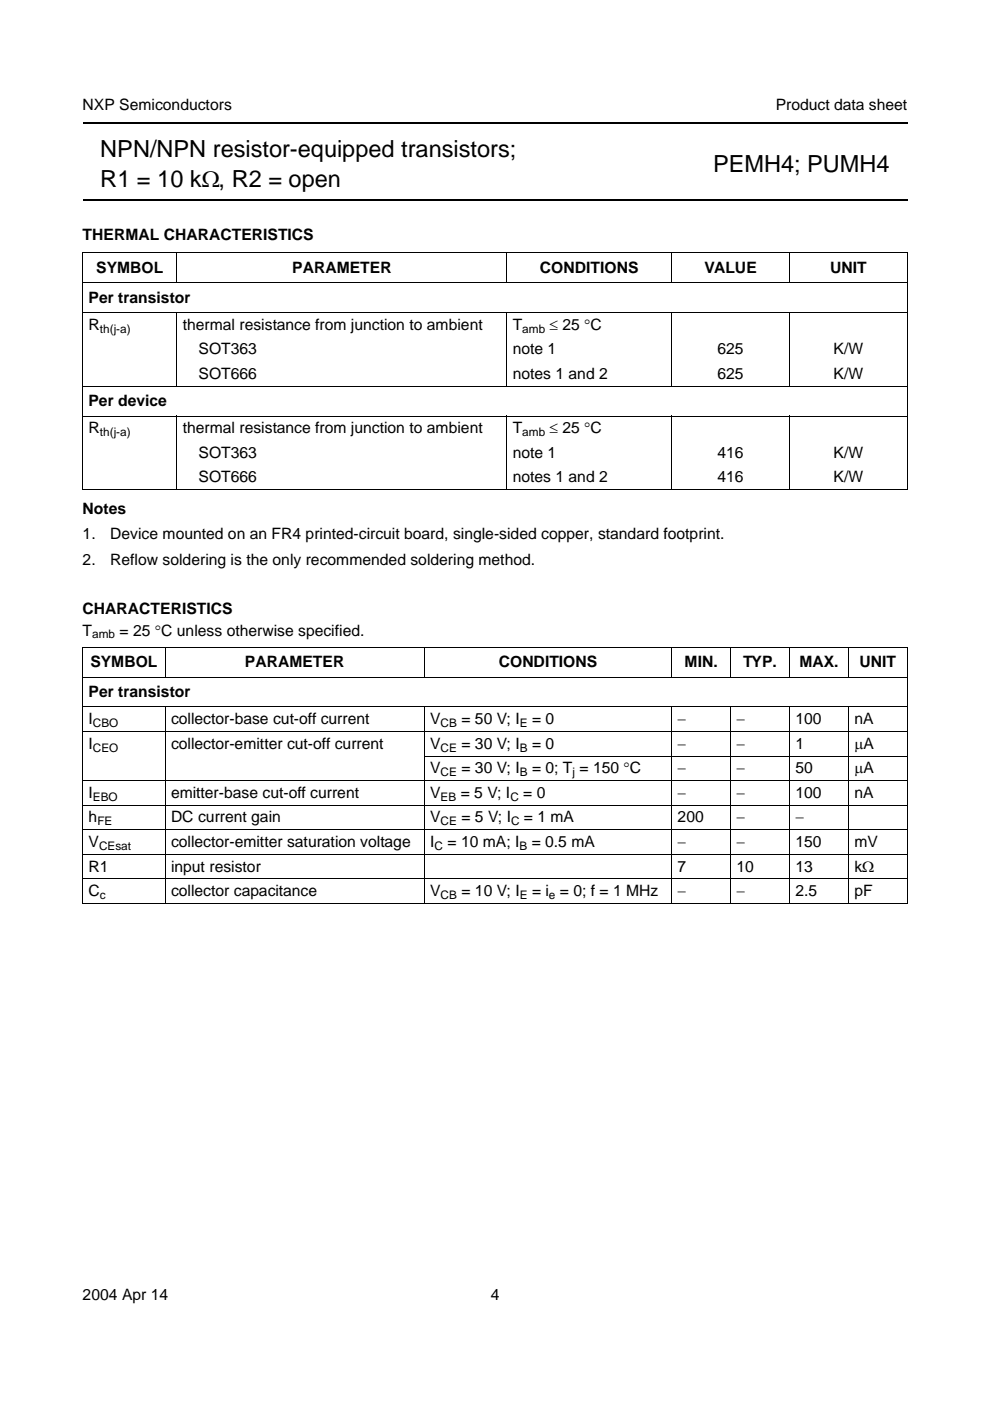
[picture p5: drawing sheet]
<svg xmlns="http://www.w3.org/2000/svg" width="210mm" height="297mm" viewBox="0 0 210 297" stroke-linecap="round" stroke-linejoin="round" font-family="sans-serif">
<defs><g id="words">
<g font-size="5">
<text x="21.3" y="33.3">NPN/NPN resistor-equipped transistors;</text>
<text x="21.3" y="39.6">R1 = 10 kΩ, R2 = open</text>
<text x="151.2" y="36.4">PEMH4; PUMH4</text>
</g>
<g font-size="3.3">
<text x="17.5" y="23.3">NXP Semiconductors</text>
<text x="164.5" y="23.3">Product data sheet</text>
<text x="17.5" y="50.8">THERMAL CHARACTERISTICS</text>
<text x="20.4" y="57.9">SYMBOL</text>
<text x="62" y="57.9">PARAMETER</text>
<text x="114.5" y="57.9">CONDITIONS</text>
<text x="149.4" y="57.9">VALUE</text>
<text x="176" y="57.9">UNIT</text>
<text x="18.8" y="64.2">Per transistor</text>
<text x="18.8" y="69.9">R</text>
<text x="38.8" y="69.9">thermal resistance from junction to ambient</text>
<text x="108.7" y="69.9">T</text>
<text x="116.5" y="69.9">≤ 25 °C</text>
<text x="42.1" y="75.1">SOT363</text>
<text x="108.7" y="75.1">note 1</text>
<text x="152.1" y="75.1">625</text>
<text x="176.7" y="75.1">K/W</text>
<text x="42.1" y="80.3">SOT666</text>
<text x="108.7" y="80.3">notes 1 and 2</text>
<text x="152.1" y="80.3">625</text>
<text x="176.7" y="80.3">K/W</text>
<text x="18.8" y="86.2">Per device</text>
<text x="18.8" y="91.9">R</text>
<text x="38.8" y="91.9">thermal resistance from junction to ambient</text>
<text x="108.7" y="91.9">T</text>
<text x="116.5" y="91.9">≤ 25 °C</text>
<text x="42.1" y="97.1">SOT363</text>
<text x="108.7" y="97.1">note 1</text>
<text x="152.1" y="97.1">416</text>
<text x="176.7" y="97.1">K/W</text>
<text x="42.1" y="102.3">SOT666</text>
<text x="108.7" y="102.3">notes 1 and 2</text>
<text x="152.1" y="102.3">416</text>
<text x="176.7" y="102.3">K/W</text>
<text x="17.5" y="108.9">Notes</text>
<text x="17.5" y="114.3">1.</text>
<text x="17.5" y="119.8">2.</text>
<text x="23.4" y="119.8">Reflow soldering is the only recommended soldering method.</text>
<text x="23.4" y="114.3">Device mounted on an FR4 printed-circuit board, single-sided copper, standard footprint.</text>
<text x="17.5" y="130.2">CHARACTERISTICS</text>
<text x="17.5" y="134.7">T</text>
<text x="25.4" y="134.7">= 25 °C unless otherwise specified.</text>
<text x="19.2" y="141.5">SYMBOL</text>
<text x="51.9" y="141.5">PARAMETER</text>
<text x="105.7" y="141.5">CONDITIONS</text>
<text x="145.2" y="141.5">MIN.</text>
<text x="157.6" y="141.5">TYP.</text>
<text x="169.5" y="141.5">MAX.</text>
<text x="182.2" y="141.5">UNIT</text>
<text x="18.8" y="147.8">Per transistor</text>
<text x="18.8" y="153.6">I</text>
<text x="36.3" y="153.6">collector-base cut-off current</text>
<text x="91.2" y="153.6">V</text>
<text x="97.8" y="153.6">= 50 V; I</text>
<text x="112.8" y="153.6">= 0</text>
<text x="143.7" y="153.6">−</text>
<text x="156.2" y="153.6">−</text>
<text x="168.7" y="153.6">100</text>
<text x="181.1" y="153.6">nA</text>
<text x="18.8" y="158.7">I</text>
<text x="36.3" y="158.7">collector-emitter cut-off current</text>
<text x="91.2" y="158.7">V</text>
<text x="97.8" y="158.7">= 30 V; I</text>
<text x="112.8" y="158.7">= 0</text>
<text x="143.7" y="158.7">−</text>
<text x="156.2" y="158.7">−</text>
<text x="168.7" y="158.7">1</text>
<text x="181.1" y="158.7">μA</text>
<text x="91.2" y="164">V</text>
<text x="97.8" y="164">= 30 V; I</text>
<text x="112.8" y="164">= 0; T = 150 °C</text>
<text x="143.7" y="164">−</text>
<text x="156.2" y="164">−</text>
<text x="168.7" y="164">50</text>
<text x="181.1" y="164">μA</text>
<text x="18.8" y="169.2">I</text>
<text x="36.3" y="169.2">emitter-base cut-off current</text>
<text x="91.2" y="169.2">V</text>
<text x="97.7" y="169.2">= 5 V; I</text>
<text x="110.9" y="169.2">= 0</text>
<text x="143.7" y="169.2">−</text>
<text x="156.2" y="169.2">−</text>
<text x="168.7" y="169.2">100</text>
<text x="181.1" y="169.2">nA</text>
<text x="18.8" y="174.4">h</text>
<text x="18.8" y="179.6">V</text>
<text x="36.3" y="174.4">DC current gain</text>
<text x="36.3" y="179.6">collector-emitter saturation voltage</text>
<text x="91.2" y="174.4">V</text>
<text x="91.2" y="179.6">I</text>
<text x="94.9" y="179.6">= 10 mA; I</text>
<text x="97.8" y="174.4">= 5 V; I</text>
<text x="111.1" y="174.4">= 1 mA</text>
<text x="112.7" y="179.6">= 0.5 mA</text>
<text x="143.7" y="174.4">200</text>
<text x="143.7" y="179.6">−</text>
<text x="156.2" y="174.4">−</text>
<text x="156.2" y="179.6">−</text>
<text x="168.7" y="174.4">−</text>
<text x="168.7" y="179.6">150</text>
<text x="181.1" y="179.6">mV</text>
<text x="18.8" y="184.8">R1</text>
<text x="36.3" y="184.8">input resistor</text>
<text x="143.7" y="184.8">7</text>
<text x="156.2" y="184.8">10</text>
<text x="168.7" y="184.8">13</text>
<text x="181.1" y="184.8">kΩ</text>
<text x="18.8" y="190">C</text>
<text x="36.3" y="190">collector capacitance</text>
<text x="91.2" y="190">V</text>
<text x="97.8" y="190">= 10 V; I</text>
<text x="112.8" y="190">= i = 0; f = 1 MHz</text>
<text x="143.7" y="190">−</text>
<text x="156.2" y="190">−</text>
<text x="168.7" y="190">2.5</text>
<text x="181.1" y="190">pF</text>
<text x="17.5" y="275.6">2004 Apr 14</text>
<text x="104" y="275.6">4</text>
</g>
<g font-size="2.5">
<text x="21.2" y="70.5">th(j-a)</text>
<text x="110.7" y="70.5">amb</text>
<text x="21.2" y="92.5">th(j-a)</text>
<text x="110.7" y="92.5">amb</text>
<text x="19.6" y="135.3">amb</text>
<text x="19.7" y="154.2">CBO</text>
<text x="93.4" y="154.2">CB</text>
<text x="110.2" y="154.2">E</text>
<text x="19.7" y="159.4">CEO</text>
<text x="93.4" y="159.4">CE</text>
<text x="110.2" y="159.4">B</text>
<text x="93.4" y="164.6">CE</text>
<text x="110.2" y="164.6">B</text>
<text x="121.4" y="164.6">j</text>
<text x="19.7" y="169.8">EBO</text>
<text x="93.4" y="169.8">EB</text>
<text x="108.2" y="169.8">C</text>
<text x="20.6" y="175">FE</text>
<text x="93.4" y="175">CE</text>
<text x="108.4" y="175">C</text>
<text x="21" y="180.2">CEsat</text>
<text x="92.1" y="180.2">C</text>
<text x="110.1" y="180.2">B</text>
<text x="21.2" y="190.6">c</text>
<text x="93.4" y="190.6">CB</text>
<text x="110.2" y="190.6">E</text>
<text x="116.4" y="190.6">e</text>
</g>
</g></defs>
<path d="M17.5 26.1h174.9M17.5 42.4h174.9" fill="none" stroke="#000" stroke-width=".42"/>
<g fill="none" stroke="#000" stroke-width=".21">
<path d="M17.4 53.6h175.1M17.4 59.9h175.1M17.5 53.7v50M37.5 53.5v6.5M107.5 53.5v6.5M142.4 53.5v6.5M167.4 53.5v6.5M192.4 53.7v50M17.4 66.3h175.1M37.5 66.1v15.9M107.5 66.1v15.9M142.4 66.1v15.9"/>
<path d="M167.4 66.1v15.9M17.4 81.9h175.1M17.4 88.2h175.1M37.5 88.1v15.8M107.5 88.1v15.8M142.4 88.1v15.8M167.4 88.1v15.8M17.4 103.8h175.1M17.4 137.2h175.1M17.5 137.3v54.1M35 137.1v6.6M90 137.1v6.6"/>
<path d="M142.4 137.1v6.6M154.9 137.1v6.6M167.4 137.1v6.6M179.9 137.1v6.6M192.4 137.3v54.1M17.4 143.6h175.1M17.4 149.9h175.1M17.4 155.1h175.1M35 149.8v41.8M90 149.8v41.8M142.4 149.8v41.8M154.9 149.8v41.8"/>
<path d="M167.4 149.8v41.8M179.9 149.8v41.8M17.4 165.5h175.1M17.4 170.7h175.1M17.4 175.9h175.1M89.9 160.3h102.6M17.4 181.1h175.1M17.4 186.3h175.1M17.4 191.5h175.1"/>
</g>
<use href="#words"/>
</svg>
